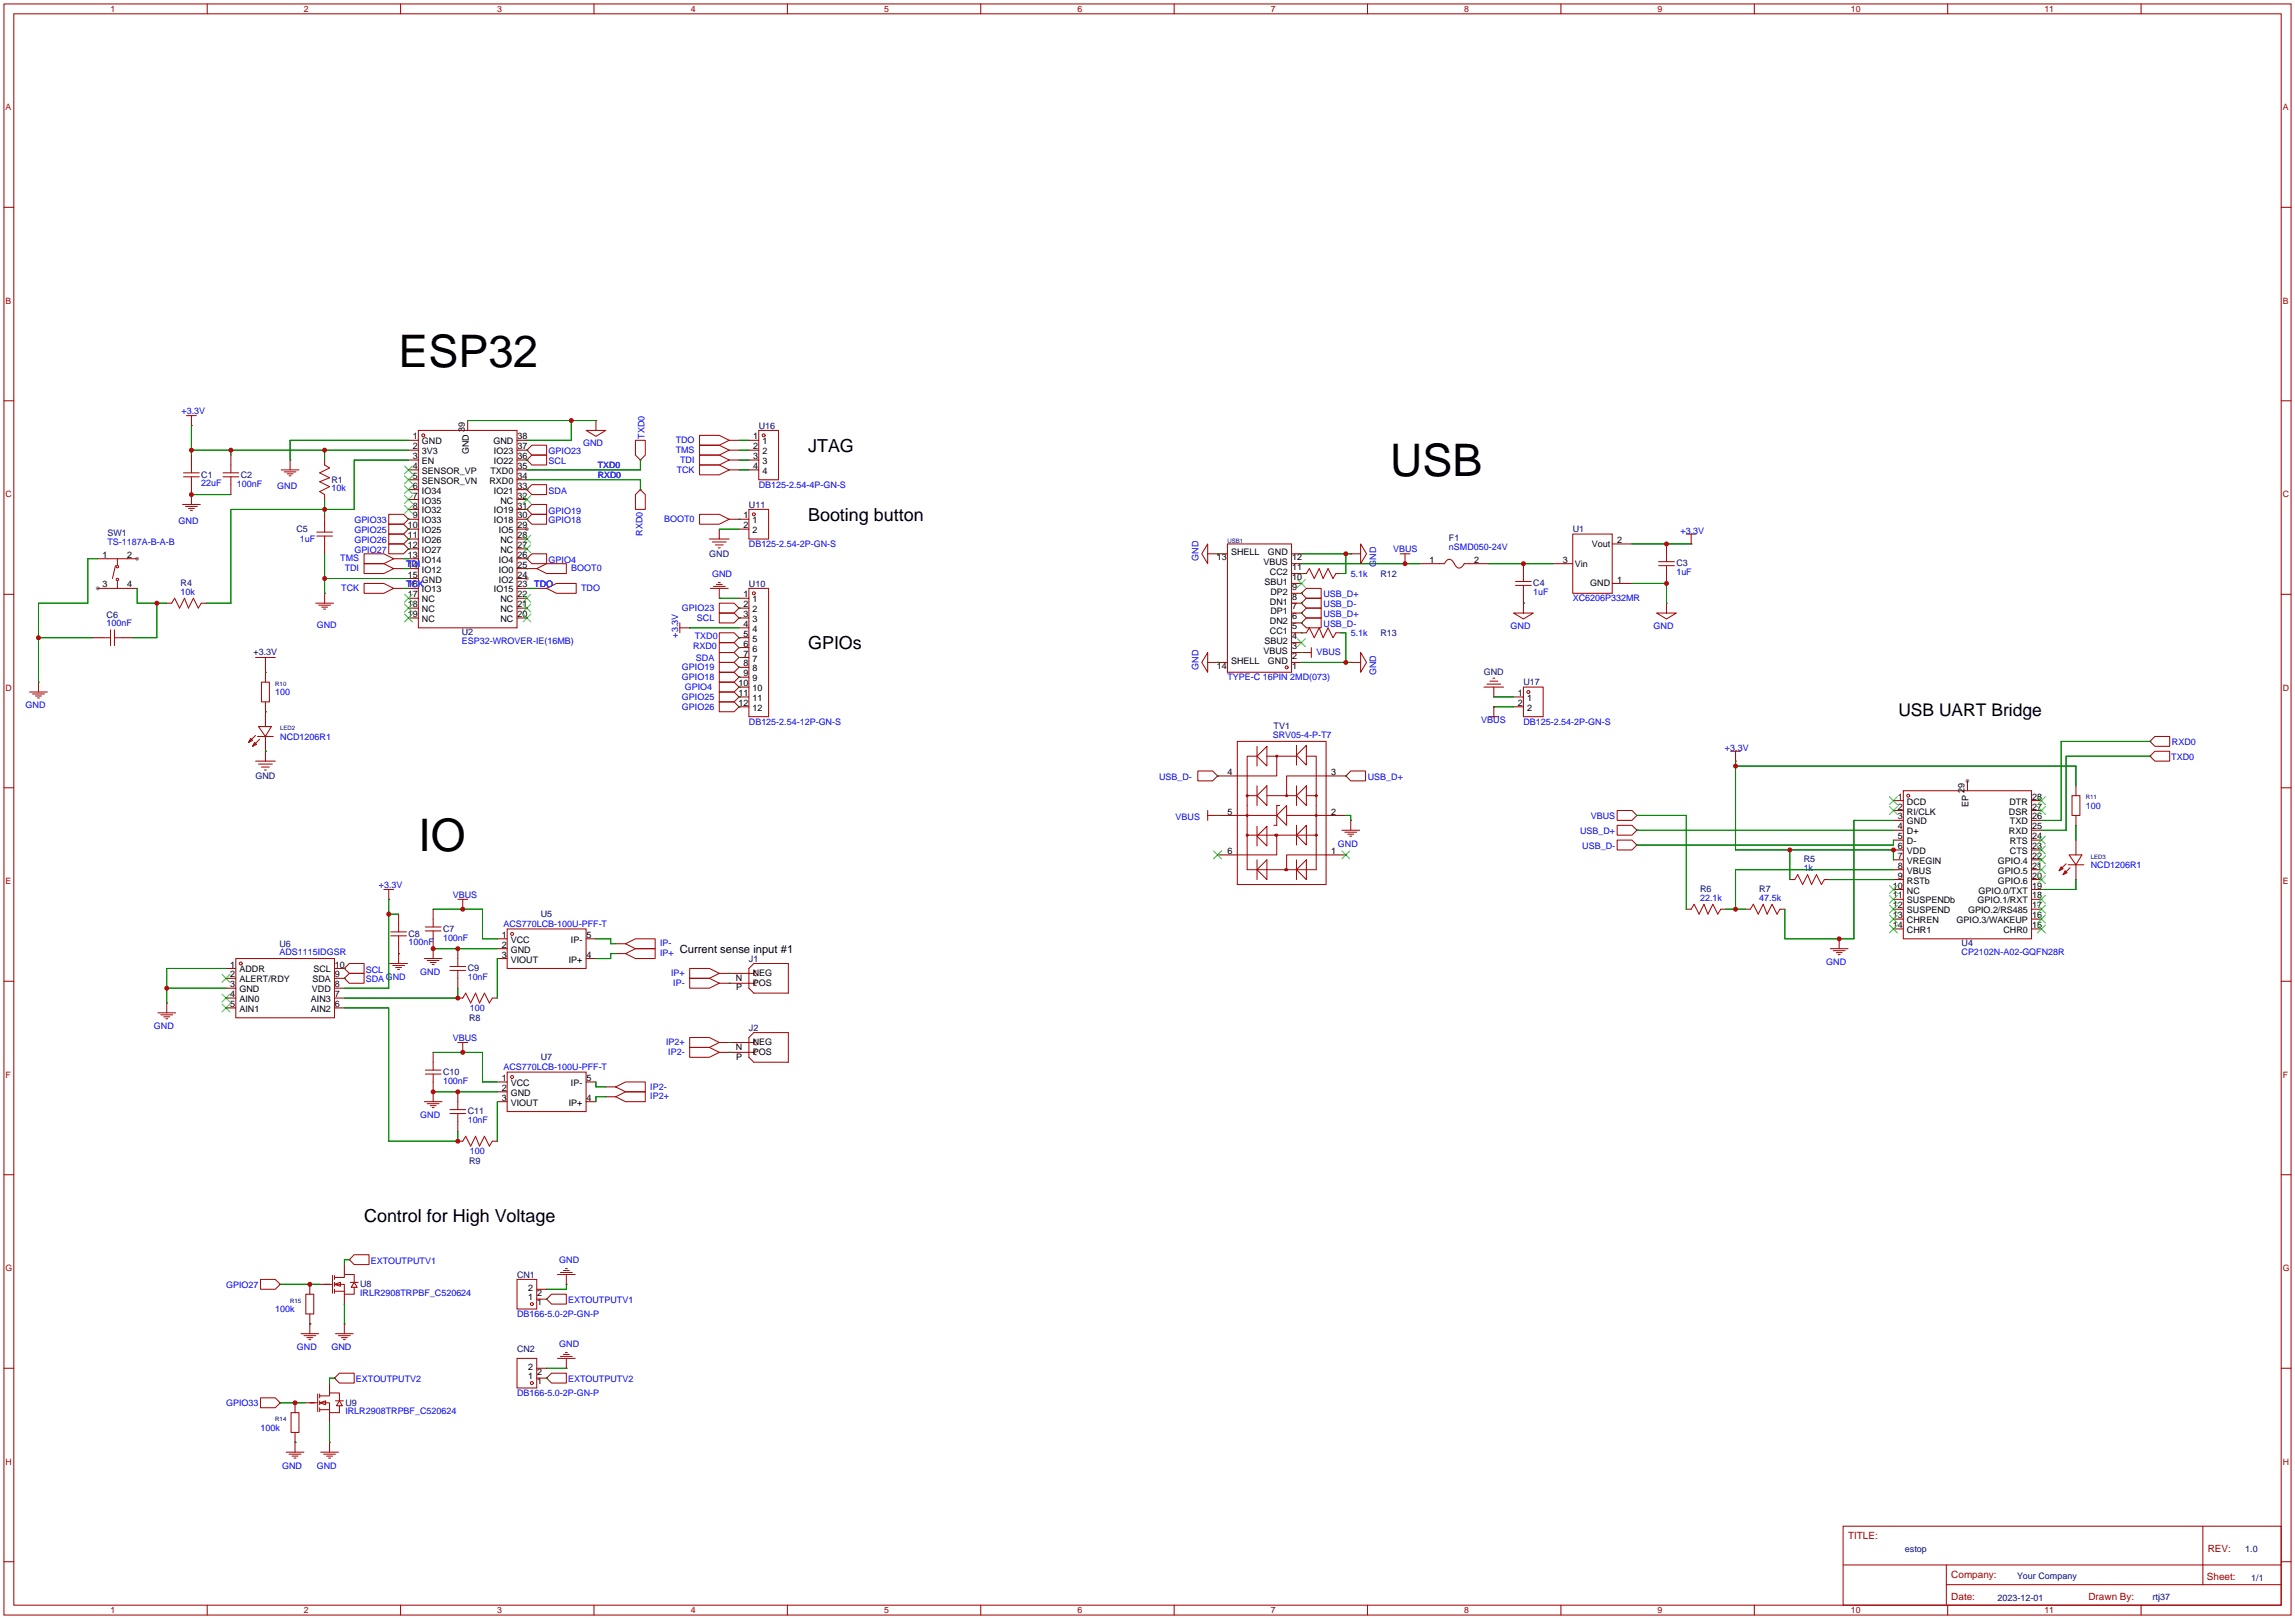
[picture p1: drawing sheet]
<svg xmlns="http://www.w3.org/2000/svg" width="591mm" height="417mm" viewBox="0 0 591 417" stroke-linecap="round" stroke-linejoin="round" font-family="sans-serif">
<defs><g id="words">
<g font-size="11.5">
<text x="102.6" y="94.5">ESP32</text>
<text x="357.9" y="122.4">USB</text>
<text x="107.7" y="218.9">IO</text>
</g>
<g font-size="4.6">
<text x="208" y="116.2">JTAG</text>
<text x="208" y="133.9">Booting button</text>
<text x="208" y="167">GPIOs</text>
<text x="93.7" y="314.3">Control for High Voltage</text>
</g>
<text font-size="4.5" x="488.7" y="184.2">USB UART Bridge</text>
<text font-size="2.9" x="175" y="245.2">Current sense input #1</text>
<g font-size="2.6" fill="#a00000">
<text x="475.7" y="395.9">TITLE:</text>
<text x="568.4" y="399.2">REV:</text>
<text x="502.3" y="406.1">Company:</text>
<text x="568.1" y="406.5">Sheet:</text>
<text x="502.3" y="411.6">Date:</text>
<text x="537.6" y="411.7">Drawn By:</text>
</g>
<g font-size="2.3" fill="#00f">
<text x="46.7" y="106.6">+3.3V</text>
<text x="165.9" y="112.9" transform="rotate(-90 165.9 112.9)">TXD0</text>
<text x="173.9" y="114">TDO</text>
<text x="141.2" y="116.9">GPIO23</text>
<text x="141.2" y="119.4">SCL</text>
<text x="150.1" y="114.7">GND</text>
<text x="173.9" y="116.5">TMS</text>
<text x="175.1" y="119.1">TDI</text>
<text x="51.8" y="125.1">22uF</text>
<text x="60.9" y="125.4">100nF</text>
<text x="71.4" y="125.9">GND</text>
<text x="174.2" y="121.6">TCK</text>
<text x="195.3" y="125.5">DB125-2.54-4P-GN-S</text>
<text x="85.3" y="126.4">10k</text>
<text x="141.2" y="127.1">SDA</text>
<text x="46" y="134.8">GND</text>
<text x="91.2" y="137.2">GPIO25</text>
<text x="91.2" y="134.6">GPIO33</text>
<text x="141.2" y="132.1">GPIO19</text>
<text x="141.2" y="134.7">GPIO18</text>
<text x="165.4" y="137.8" transform="rotate(-90 165.4 137.8)">RXD0</text>
<text x="171" y="134.3">BOOT0</text>
<text x="432.6" y="137.4">+3.3V</text>
<text x="27.7" y="140.2">TS-1187A-B-A-B</text>
<text x="77.2" y="139.4">1uF</text>
<text x="91.2" y="139.7">GPIO26</text>
<text x="91.2" y="142.2">GPIO27</text>
<text x="192.8" y="140.8">DB125-2.54-2P-GN-S</text>
<text x="358.6" y="142.2">VBUS</text>
<text x="373" y="141.5">nSMD050-24V</text>
<text x="87.6" y="144.5">TMS</text>
<text x="88.7" y="147">TDI</text>
<text x="104.5" y="145.8">TDI</text>
<text x="141.2" y="144.8">GPIO4</text>
<text x="147.1" y="147">BOOT0</text>
<text x="183.3" y="148.5">GND</text>
<text x="308.5" y="144.3" transform="rotate(-90 308.5 144.3)">GND</text>
<text x="347.7" y="148.4">5.1k</text>
<text x="354.2" y="145.8" transform="rotate(-90 354.2 145.8)">GND</text>
<text x="431.5" y="148">1uF</text>
<text x="46.5" y="153">10k</text>
<text x="87.8" y="152.1">TCK</text>
<text x="104.5" y="150.9">TCK</text>
<text x="137.5" y="150.9">TDO</text>
<text x="149.6" y="152.1">TDO</text>
<text x="340.7" y="153.6">USB_D+</text>
<text x="394.7" y="153.1">1uF</text>
<text x="404.9" y="154.7">XC6206P332MR</text>
<text x="27.4" y="161.2">100nF</text>
<text x="81.5" y="161.5">GND</text>
<text x="175.6" y="157.3">GPIO23</text>
<text x="179.4" y="159.8">SCL</text>
<text x="340.7" y="158.7">USB_D+</text>
<text x="340.7" y="156.2">USB_D-</text>
<text x="340.7" y="161.2">USB_D-</text>
<text x="388.9" y="161.7">GND</text>
<text x="425.7" y="161.7">GND</text>
<text x="118.9" y="165.7">ESP32-WROVER-IE(16MB)</text>
<text x="174.5" y="164.1" transform="rotate(-90 174.5 164.1)">+3.3V</text>
<text x="178.4" y="167">RXD0</text>
<text x="178.9" y="164.4">TXD0</text>
<text x="347.7" y="163.6">5.1k</text>
<text x="175.6" y="172.5">GPIO19</text>
<text x="179.1" y="170">SDA</text>
<text x="308.5" y="172.3" transform="rotate(-90 308.5 172.3)">GND</text>
<text x="338.9" y="168.5">VBUS</text>
<text x="354.2" y="173.7" transform="rotate(-90 354.2 173.7)">GND</text>
<text x="70.9" y="178.9">100</text>
<text x="175.6" y="175.1">GPIO18</text>
<text x="176.3" y="177.6">GPIO4</text>
<text x="316" y="175.1">TYPE-C 16PIN 2MD(073)</text>
<text x="6.6" y="182.3">GND</text>
<text x="175.6" y="180.1">GPIO25</text>
<text x="175.6" y="182.7">GPIO26</text>
<text x="72.1" y="190.3">NCD1206R1</text>
<text x="192.8" y="186.5">DB125-2.54-12P-GN-S</text>
<text x="327.7" y="189.9">SRV05-4-P-T7</text>
<text x="381.3" y="186.1">VBUS</text>
<text x="392.2" y="186.5">DB125-2.54-2P-GN-S</text>
<text x="559.1" y="191.8">RXD0</text>
<text x="444.1" y="193.2">+3.3V</text>
<text x="559" y="195.6">TXD0</text>
<text x="298.4" y="200.6">USB_D-</text>
<text x="352.1" y="200.6">USB_D+</text>
<text x="537" y="208.1">100</text>
<text x="302.6" y="211">VBUS</text>
<text x="406.7" y="214.6">USB_D+</text>
<text x="409.5" y="210.8">VBUS</text>
<text x="344.4" y="217.8">GND</text>
<text x="407.3" y="218.4">USB_D-</text>
<text x="464.3" y="224.2">1k</text>
<text x="538.2" y="223.3">NCD1206R1</text>
<text x="97.5" y="228.5">+3.3V</text>
<text x="116.6" y="231.1">VBUS</text>
<text x="437.7" y="231.8">22.1k</text>
<text x="452.9" y="231.8">47.5k</text>
<text x="129.6" y="238.5">ACS770LCB-100U-PFF-T</text>
<text x="71.9" y="245.8">ADS1115IDGSR</text>
<text x="105.2" y="243.3">100nF</text>
<text x="114" y="242">100nF</text>
<text x="169.9" y="243.5">IP-</text>
<text x="505" y="245.7">CP2102N-A02-GQFN28R</text>
<text x="94.1" y="250.2">SCL</text>
<text x="108.2" y="250.9">GND</text>
<text x="169.9" y="246.1">IP+</text>
<text x="172.7" y="251.1">IP+</text>
<text x="470.2" y="248.3">GND</text>
<text x="94.2" y="252.8">SDA</text>
<text x="99.3" y="252.1">GND</text>
<text x="120.4" y="252.2">10nF</text>
<text x="173.3" y="253.7">IP-</text>
<text x="121" y="260.1">100</text>
<text x="39.6" y="264.8">GND</text>
<text x="116.6" y="267.9">VBUS</text>
<text x="171.5" y="268.9">IP2+</text>
<text x="129.6" y="275.3">ACS770LCB-100U-PFF-T</text>
<text x="172" y="271.5">IP2-</text>
<text x="114" y="278.9">100nF</text>
<text x="167.4" y="280.3">IP2-</text>
<text x="108.2" y="287.7">GND</text>
<text x="167.4" y="282.9">IP2+</text>
<text x="120.4" y="289">10nF</text>
<text x="121" y="296.9">100</text>
<text x="95.4" y="325.2">EXTOUTPUTV1</text>
<text x="144" y="325.1">GND</text>
<text x="58.2" y="331.4">GPIO27</text>
<text x="92.7" y="333.4">IRLR2908TRPBF_C520624</text>
<text x="146.2" y="335.3">EXTOUTPUTV1</text>
<text x="70.9" y="337.6">100k</text>
<text x="133.1" y="338.9">DB166-5.0-2P-GN-P</text>
<text x="76.5" y="347.4">GND</text>
<text x="85.3" y="347.4">GND</text>
<text x="144" y="346.7">GND</text>
<text x="91.6" y="355.7">EXTOUTPUTV2</text>
<text x="133.1" y="359.2">DB166-5.0-2P-GN-P</text>
<text x="146.2" y="355.7">EXTOUTPUTV2</text>
<text x="58.2" y="361.9">GPIO33</text>
<text x="88.9" y="363.8">IRLR2908TRPBF_C520624</text>
<text x="67.1" y="368.1">100k</text>
<text x="72.6" y="377.9">GND</text>
<text x="81.5" y="377.9">GND</text>
</g>
<g font-size="2.3">
<text x="106.3" y="113.1">1</text>
<text x="119.7" y="111.2" transform="rotate(-90 119.7 111.2)">39</text>
<text x="133.2" y="113.1">38</text>
<text x="193.9" y="113.1">1</text>
<text x="106.3" y="118.1">3</text>
<text x="106.3" y="115.6">2</text>
<text x="108.6" y="119.4">EN</text>
<text x="108.6" y="116.9">3V3</text>
<text x="108.6" y="114.3">GND</text>
<text x="120.7" y="116.9" transform="rotate(-90 120.7 116.9)">GND</text>
<text x="127" y="114.3">GND</text>
<text x="127.2" y="116.9">IO23</text>
<text x="127.2" y="119.4">IO22</text>
<text x="133.2" y="115.6">37</text>
<text x="133.2" y="118.1">36</text>
<text x="193.9" y="115.6">2</text>
<text x="193.9" y="118.1">3</text>
<text x="196.3" y="114.3">1</text>
<text x="196.3" y="116.9">2</text>
<text x="196.3" y="119.4">3</text>
<text x="106.3" y="125.8">6</text>
<text x="106.3" y="123.2">5</text>
<text x="106.3" y="120.7">4</text>
<text x="108.6" y="124.5">SENSOR_VN</text>
<text x="108.6" y="121.9">SENSOR_VP</text>
<text x="126" y="124.5">RXD0</text>
<text x="126.3" y="121.9">TXD0</text>
<text x="133.2" y="120.7">35</text>
<text x="133.2" y="123.2">34</text>
<text x="133.2" y="125.8">33</text>
<text x="193.9" y="120.7">4</text>
<text x="196.3" y="121.9">4</text>
<text x="106.3" y="130.8">8</text>
<text x="106.3" y="128.3">7</text>
<text x="108.6" y="129.6">IO35</text>
<text x="108.6" y="127">IO34</text>
<text x="127.2" y="127">IO21</text>
<text x="128.8" y="129.6">NC</text>
<text x="133.2" y="128.3">32</text>
<text x="133.2" y="130.8">31</text>
<text x="105" y="135.9">10</text>
<text x="106.3" y="133.4">9</text>
<text x="108.6" y="137.2">IO25</text>
<text x="108.6" y="134.6">IO33</text>
<text x="108.6" y="132.1">IO32</text>
<text x="127.2" y="132.1">IO19</text>
<text x="127.2" y="134.6">IO18</text>
<text x="128.4" y="137.2">IO5</text>
<text x="133.2" y="133.4">30</text>
<text x="133.2" y="135.9">29</text>
<text x="191.4" y="133.4">1</text>
<text x="191.4" y="135.9">2</text>
<text x="193.7" y="134.6">1</text>
<text x="193.7" y="137.2">2</text>
<text x="26.4" y="143.5">1</text>
<text x="32.8" y="143.5">2</text>
<text x="105" y="143.5">13</text>
<text x="105" y="141">12</text>
<text x="105" y="138.5">11</text>
<text x="108.6" y="142.3">IO27</text>
<text x="108.6" y="139.7">IO26</text>
<text x="128.8" y="139.7">NC</text>
<text x="128.8" y="142.3">NC</text>
<text x="133.2" y="138.5">28</text>
<text x="133.2" y="141">27</text>
<text x="133.2" y="143.5">26</text>
<text x="316.9" y="142.8">SHELL</text>
<text x="326.4" y="142.8">GND</text>
<text x="409.8" y="140.7">Vout</text>
<text x="416.3" y="139.7">2</text>
<text x="105" y="148.6">15</text>
<text x="105" y="146.1">14</text>
<text x="108.6" y="149.9">GND</text>
<text x="108.6" y="147.3">IO12</text>
<text x="108.6" y="144.8">IO14</text>
<text x="128.4" y="144.8">IO4</text>
<text x="128.4" y="147.3">IO0</text>
<text x="128.4" y="149.9">IO2</text>
<text x="133.2" y="146.1">25</text>
<text x="133.2" y="148.6">24</text>
<text x="313.3" y="144.1">13</text>
<text x="325.3" y="145.4">VBUS</text>
<text x="326.9" y="147.9">CC2</text>
<text x="332.6" y="149.2">10</text>
<text x="332.6" y="146.6">11</text>
<text x="332.6" y="144.1">12</text>
<text x="368" y="144.8">1</text>
<text x="379.5" y="144.8">2</text>
<text x="402.3" y="144.8">3</text>
<text x="405.4" y="145.8">Vin</text>
<text x="416.3" y="149.9">1</text>
<text x="26.4" y="151.2">3</text>
<text x="32.8" y="151.2">4</text>
<text x="105" y="153.7">17</text>
<text x="105" y="151.2">16</text>
<text x="108.6" y="155">NC</text>
<text x="108.6" y="152.4">IO13</text>
<text x="127.2" y="152.4">IO15</text>
<text x="128.8" y="155">NC</text>
<text x="133.2" y="151.2">23</text>
<text x="133.2" y="153.7">22</text>
<text x="191.4" y="153.7">1</text>
<text x="193.7" y="155">1</text>
<text x="325.5" y="150.5">SBU1</text>
<text x="326.9" y="155.5">DN1</text>
<text x="327.1" y="153">DP2</text>
<text x="332.6" y="154.3">8</text>
<text x="332.6" y="151.7">9</text>
<text x="409.4" y="150.9">GND</text>
<text x="105" y="158.8">19</text>
<text x="105" y="156.2">18</text>
<text x="108.6" y="160">NC</text>
<text x="108.6" y="157.5">NC</text>
<text x="128.8" y="157.5">NC</text>
<text x="128.8" y="160">NC</text>
<text x="133.2" y="156.2">21</text>
<text x="133.2" y="158.8">20</text>
<text x="191.4" y="156.2">2</text>
<text x="191.4" y="158.8">3</text>
<text x="191.4" y="161.3">4</text>
<text x="193.7" y="157.5">2</text>
<text x="193.7" y="160">3</text>
<text x="326.9" y="160.6">DN2</text>
<text x="327.1" y="158.1">DP1</text>
<text x="332.6" y="161.9">5</text>
<text x="332.6" y="159.3">6</text>
<text x="332.6" y="156.8">7</text>
<text x="191.4" y="163.9">5</text>
<text x="191.4" y="166.4">6</text>
<text x="193.7" y="162.6">4</text>
<text x="193.7" y="165.1">5</text>
<text x="193.7" y="167.7">6</text>
<text x="325.5" y="165.7">SBU2</text>
<text x="326.9" y="163.2">CC1</text>
<text x="332.6" y="167">3</text>
<text x="332.6" y="164.4">4</text>
<text x="191.4" y="168.9">7</text>
<text x="191.4" y="171.5">8</text>
<text x="193.7" y="170.2">7</text>
<text x="193.7" y="172.7">8</text>
<text x="313.3" y="172">14</text>
<text x="316.9" y="170.8">SHELL</text>
<text x="325.3" y="168.2">VBUS</text>
<text x="326.4" y="170.8">GND</text>
<text x="332.6" y="172">1</text>
<text x="332.6" y="169.5">2</text>
<text x="190.1" y="176.6">10</text>
<text x="190.1" y="179.1">11</text>
<text x="191.4" y="174">9</text>
<text x="193.7" y="175.3">9</text>
<text x="193.7" y="177.8">10</text>
<text x="390.8" y="179.1">1</text>
<text x="190.1" y="181.6">12</text>
<text x="193.7" y="180.4">11</text>
<text x="193.7" y="182.9">12</text>
<text x="390.8" y="181.6">2</text>
<text x="393.1" y="180.4">1</text>
<text x="393.1" y="182.9">2</text>
<text x="316" y="199.4">4</text>
<text x="342.6" y="199.4">3</text>
<text x="505.8" y="203.9" transform="rotate(-90 505.8 203.9)">29</text>
<text x="316" y="209.6">5</text>
<text x="342.6" y="209.6">2</text>
<text x="488.6" y="205.8">1</text>
<text x="488.6" y="208.3">2</text>
<text x="490.9" y="207">DCD</text>
<text x="490.9" y="209.6">RI/CLK</text>
<text x="506.8" y="207.5" transform="rotate(-90 506.8 207.5)">EP</text>
<text x="517.2" y="209.6">DSR</text>
<text x="517.3" y="207">DTR</text>
<text x="523.1" y="208.3">27</text>
<text x="523.1" y="205.8">28</text>
<text x="488.6" y="210.8">3</text>
<text x="488.6" y="213.4">4</text>
<text x="488.6" y="215.9">5</text>
<text x="490.9" y="212.1">GND</text>
<text x="490.9" y="214.7">D+</text>
<text x="517.2" y="214.7">RXD</text>
<text x="517.4" y="212.1">TXD</text>
<text x="523.1" y="215.9">24</text>
<text x="523.1" y="213.4">25</text>
<text x="523.1" y="210.8">26</text>
<text x="316" y="219.7">6</text>
<text x="342.6" y="219.7">1</text>
<text x="488.6" y="218.5">6</text>
<text x="488.6" y="221">7</text>
<text x="490.9" y="217.2">D-</text>
<text x="490.9" y="219.7">VDD</text>
<text x="517.4" y="219.7">CTS</text>
<text x="517.4" y="217.2">RTS</text>
<text x="523.1" y="221">22</text>
<text x="523.1" y="218.5">23</text>
<text x="488.6" y="223.5">8</text>
<text x="488.6" y="226.1">9</text>
<text x="490.9" y="222.3">VREGIN</text>
<text x="490.9" y="224.8">VBUS</text>
<text x="490.9" y="227.4">RSTb</text>
<text x="514.3" y="227.4">GPIO.6</text>
<text x="514.3" y="224.8">GPIO.5</text>
<text x="514.3" y="222.3">GPIO.4</text>
<text x="523.1" y="226.1">20</text>
<text x="523.1" y="223.5">21</text>
<text x="487.3" y="228.6">10</text>
<text x="487.3" y="231.2">11</text>
<text x="487.3" y="233.7">12</text>
<text x="490.9" y="229.9">NC</text>
<text x="490.9" y="232.4">SUSPENDb</text>
<text x="509.1" y="232.4">GPIO.1/RXT</text>
<text x="509.3" y="229.9">GPIO.0/TXT</text>
<text x="523.1" y="233.7">17</text>
<text x="523.1" y="231.2">18</text>
<text x="523.1" y="228.6">19</text>
<text x="487.3" y="236.2">13</text>
<text x="487.3" y="238.8">14</text>
<text x="490.9" y="235">SUSPEND</text>
<text x="490.9" y="237.5">CHREN</text>
<text x="503.7" y="237.5">GPIO.3/WAKEUP</text>
<text x="506.6" y="235">GPIO.2/RS485</text>
<text x="523.1" y="238.8">15</text>
<text x="523.1" y="236.2">16</text>
<text x="129.1" y="241.3">1</text>
<text x="129.1" y="243.9">2</text>
<text x="131.5" y="242.6">VCC</text>
<text x="131.5" y="245.1">GND</text>
<text x="147" y="242.6">IP-</text>
<text x="151" y="241.3">5</text>
<text x="490.9" y="240.1">CHR1</text>
<text x="515.8" y="240.1">CHR0</text>
<text x="59.3" y="248.9">1</text>
<text x="59.3" y="251.5">2</text>
<text x="61.6" y="250.2">ADDR</text>
<text x="80.7" y="250.2">SCL</text>
<text x="86.2" y="251.5">9</text>
<text x="86.2" y="248.9">10</text>
<text x="129.1" y="246.4">3</text>
<text x="131.5" y="247.7">VIOUT</text>
<text x="146.4" y="247.7">IP+</text>
<text x="151" y="246.4">4</text>
<text x="193.8" y="251.1">NEG</text>
<text x="59.3" y="254">3</text>
<text x="59.3" y="256.6">4</text>
<text x="61.6" y="252.8">ALERT/RDY</text>
<text x="61.6" y="255.3">GND</text>
<text x="61.6" y="257.8">AIN0</text>
<text x="80" y="257.8">AIN3</text>
<text x="80.3" y="255.3">VDD</text>
<text x="80.4" y="252.8">SDA</text>
<text x="86.2" y="256.6">7</text>
<text x="86.2" y="254">8</text>
<text x="189.4" y="252.3">N</text>
<text x="189.5" y="254.8">P</text>
<text x="193.8" y="253.7">POS</text>
<text x="59.3" y="259.1">5</text>
<text x="61.6" y="260.4">AIN1</text>
<text x="80" y="260.4">AIN2</text>
<text x="86.2" y="259.1">6</text>
<text x="193.8" y="268.9">NEG</text>
<text x="189.4" y="270.1">N</text>
<text x="189.5" y="272.6">P</text>
<text x="193.8" y="271.5">POS</text>
<text x="129.1" y="278.2">1</text>
<text x="129.1" y="280.7">2</text>
<text x="131.5" y="279.4">VCC</text>
<text x="131.5" y="282">GND</text>
<text x="147" y="279.4">IP-</text>
<text x="151" y="278.2">5</text>
<text x="129.1" y="283.2">3</text>
<text x="131.5" y="284.5">VIOUT</text>
<text x="146.4" y="284.5">IP+</text>
<text x="151" y="283.2">4</text>
<text x="136" y="334.6">1</text>
<text x="136" y="332.1">2</text>
<text x="138.3" y="335.9">1</text>
<text x="138.3" y="333.3">2</text>
<text x="136" y="352.4">2</text>
<text x="138.3" y="353.7">2</text>
<text x="136" y="354.9">1</text>
<text x="138.3" y="356.2">1</text>
</g>
<g font-size="2.3" fill="#000080">
<text x="195.3" y="110.3">U16</text>
<text x="51.8" y="122.9">C1</text>
<text x="62" y="122.9">C2</text>
<text x="85.3" y="124.1">R1</text>
<text x="192.8" y="130.6">U11</text>
<text x="27.7" y="137.9">SW1</text>
<text x="76.3" y="136.9">C5</text>
<text x="404.9" y="137">U1</text>
<text x="182.6" y="143.2">GND</text>
<text x="373" y="139.2">F1</text>
<text x="355.3" y="148.4">R12</text>
<text x="431.5" y="145.8">C3</text>
<text x="46.5" y="150.8">R4</text>
<text x="192.8" y="150.9">U10</text>
<text x="394.7" y="150.8">C4</text>
<text x="27.4" y="158.9">C6</text>
<text x="118.9" y="163.5">U2</text>
<text x="355.3" y="163.6">R13</text>
<text x="65.3" y="168.6">+3.3V</text>
<text x="382" y="173.7">GND</text>
<text x="392.2" y="176.3">U17</text>
<text x="327.9" y="187.7">TV1</text>
<text x="65.8" y="200.3">GND</text>
<text x="464.3" y="221.8">R5</text>
<text x="437.7" y="229.5">R6</text>
<text x="452.9" y="229.5">R7</text>
<text x="114" y="239.7">C7</text>
<text x="139.2" y="235.9">U5</text>
<text x="71.9" y="243.6">U6</text>
<text x="105.2" y="241">C8</text>
<text x="505" y="243.5">U4</text>
<text x="120.4" y="249.9">C9</text>
<text x="192.8" y="247.4">J1</text>
<text x="120.8" y="262.6">R8</text>
<text x="192.8" y="265.2">J2</text>
<text x="139.2" y="272.8">U7</text>
<text x="114" y="276.6">C10</text>
<text x="120.4" y="286.7">C11</text>
<text x="120.8" y="299.4">R9</text>
<text x="133.1" y="328.7">CN1</text>
<text x="92.7" y="331.2">U8</text>
<text x="133.1" y="347.8">CN2</text>
<text x="88.9" y="361.7">U9</text>
<text x="490.4" y="399.2">estop</text>
<text x="578" y="399.3">1.0</text>
<text x="519.2" y="406.2">Your Company</text>
<text x="579.5" y="406.8">1/1</text>
<text x="514.3" y="411.8">2023-12-01</text>
<text x="554.1" y="411.8">rtj37</text>
</g>
<g font-size="2.2" fill="#a00000">
<text x="28.4" y="3.1">1</text>
<text x="78.2" y="3.1">2</text>
<text x="128" y="3.1">3</text>
<text x="177.8" y="3.1">4</text>
<text x="227.6" y="3.1">5</text>
<text x="277.4" y="3.1">6</text>
<text x="327.2" y="3.1">7</text>
<text x="376.9" y="3.1">8</text>
<text x="426.7" y="3.1">9</text>
<text x="476.5" y="3.1">10</text>
<text x="526.3" y="3.1">11</text>
<text x="1.4" y="28.3">A</text>
<text x="587.6" y="28.3">A</text>
<text x="1.4" y="78.1">B</text>
<text x="587.6" y="78.1">B</text>
<text x="1.4" y="127.9">C</text>
<text x="587.6" y="127.9">C</text>
<text x="1.4" y="177.7">D</text>
<text x="587.6" y="177.7">D</text>
<text x="1.4" y="227.5">E</text>
<text x="587.6" y="227.5">E</text>
<text x="1.4" y="277.3">F</text>
<text x="587.6" y="277.3">F</text>
<text x="1.4" y="327">G</text>
<text x="587.6" y="327">G</text>
<text x="1.4" y="376.8">H</text>
<text x="587.6" y="376.8">H</text>
<text x="28.4" y="415.1">1</text>
<text x="78.2" y="415.1">2</text>
<text x="128" y="415.1">3</text>
<text x="177.8" y="415.1">4</text>
<text x="227.6" y="415.1">5</text>
<text x="277.4" y="415.1">6</text>
<text x="327.2" y="415.1">7</text>
<text x="376.9" y="415.1">8</text>
<text x="426.7" y="415.1">9</text>
<text x="476.5" y="415.1">10</text>
<text x="526.3" y="415.1">11</text>
</g>
<g font-size="2.2" fill="#00f">
<text x="153.9" y="120.5">TXD0</text>
<text x="153.9" y="123">RXD0</text>
</g>
<g font-size="1.6" fill="#000080">
<text x="316" y="139.6">USB1</text>
<text x="70.9" y="176.5">R10</text>
<text x="72.1" y="187.9">LED2</text>
<text x="537" y="205.7">R11</text>
<text x="538.2" y="220.9">LED3</text>
<text x="74.7" y="335.2">R15</text>
<text x="70.9" y="365.7">R14</text>
</g>
</g></defs>
<g fill="#999">
<circle cx="35.3" cy="143.8" r=".51"/>
<circle cx="25.1" cy="151.4" r=".51"/>
<circle cx="135.6" cy="136.1" r=".51"/>
<circle cx="135.6" cy="148.8" r=".51"/>
<circle cx="506.5" cy="200.9" r=".51"/>
</g>
<g fill="none" stroke="#a10000" stroke-width=".26">
<path d="M1 1h588.8v414.5h-588.8zM3.6 3.6h583.6v409.4h-583.6zM53.3 1v2.6M103.1 1v2.6M152.9 1v2.6M202.7 1v2.6M252.5 1v2.6M302.3 1v2.6M352 1v2.6M401.8 1v2.6M451.6 1v2.6M501.4 1v2.6"/>
<path d="M551.2 1v2.6M1 53.3h2.6M587.2 53.3h2.6M1 103.1h2.6M48 106.9h2.5M49.3 106.9v2.6M49.3 119.6v2.1M59.4 119.6v2.1M74.7 118.4v2.5M83.6 119.6l1.2 .8-2.5 1.3 2.5 1.2-2.5 1.1 2.5 1.2-2.5 1.3 1.3 .8M107.7 110.7h25.4v50.8h-25.4zM136.9 114.6h3.8v2.5h-3.8l-1.3-1.3z"/>
<path d="M136.9 117.1h3.8v2.5h-3.8l-1.3-1.2zM150.9 110.7h5.1l-2.6 1.6zM153.4 108.2v2.5M163.6 113.3h2.5v3.8l-1.3 1.3-1.2-1.3zM180.1 114.6h5.1l2.5 1.2-2.5 1.3h-5.1zM180.1 117.1h5.1l2.5 1.3-2.5 1.2h-5.1zM180.1 119.6h5.1l2.5 1.3-2.5 1.3h-5.1zM180.1 112h5.1l2.5 1.3-2.5 1.3h-5.1zM195.3 110.7h5.1v12.7h-5.1zM587.2 103.1h2.6M47 129.8h4.6M47.2 122.7h4.1"/>
<path d="M47.2 121.7h4.1M47.8 130.3h3M48.5 130.8h1.5M49 131.3h.5M49.3 122.7v2M49.3 127.3v2.5M57.4 122.7h4.1M57.4 121.7h4.1M59.4 122.7v2M72.4 120.9h4.6M73.2 121.4h3M73.9 121.9h1.5"/>
<path d="M74.4 122.4h.5M81.5 137.9h4.1M81.5 136.9h4.1M83.6 134.9v2M83.6 137.9v2.1M100.1 134.9h3.8l1.3 1.2-1.3 1.3h-3.8zM100.1 137.4h3.8l1.3 1.3-1.3 1.3h-3.8zM100.1 140h3.8l1.3 1.2-1.3 1.3h-3.8zM100.1 132.3h3.8l1.3 1.3-1.3 1.3h-3.8zM135.6 131.1l1.3-1.3h3.8v2.5h-3.8zM135.6 133.6l1.3-1.3h3.8v2.6h-3.8zM136.9 124.7h3.8v2.6h-3.8l-1.3-1.3z"/>
<path d="M163.6 127.3l1.2-1.3 1.3 1.3v3.8h-2.5zM180.1 132.3h5.1l2.5 1.3-2.5 1.3h-5.1zM182.6 138.7h5.1M183.4 139.4h3.5M192.8 131.1h5.1v7.6h-5.1zM310.9 140v5l-1.5-2.5zM316 140h16.5v33h-16.5zM350.3 140l1.5 2.5-1.5 2.5zM404.9 137.4h10.1v15.3h-10.1zM434.1 137.4h2.5M435.4 137.4v2.6M1 152.9h2.6"/>
<path d="M27.7 151.4h5.1M27.7 143.8h5.1M29.7 145.5l-.7 3.3M30.2 143.8v1.7M30.2 149.6v1.8M44.2 155.2l.8-1.3 1.2 2.6 1.3-2.6 1 2.6 1.3-2.6 1.3 2.6 .7-1.3M81.3 155.2h4.6M82 155.7h3.1M82.8 156.2h1.5M83.3 156.7h.5M83.6 152.7v2.5M93.7 142.5h5.1l2.5 1.3-2.5 1.2h-5.1z"/>
<path d="M93.7 150.1h5.1l2.5 1.3-2.5 1.3h-5.1zM93.7 145h5.1l2.5 1.3-2.5 1.3h-5.1zM135.6 143.8l1.3-1.3h3.8v2.5h-3.8zM138.2 146.3l2.5-1.3h5.1v2.6h-5.1zM140.7 151.4l2.6-1.3h5v2.6h-5zM182.9 151.4h4.6M183.6 150.9h3.1M184.1 140.2h2.1M184.4 150.4h1.5M184.9 141h.5M184.9 149.9h.5M185.2 155.2h3.8l1.2 1.3-1.2 1.2h-3.8z"/>
<path d="M185.2 157.7h3.8l1.2 1.3-1.2 1.3h-3.8zM185.2 151.4v2.5M192.8 151.4h5.1v33h-5.1zM310.9 142.5h2.5M335 155.2l1.3-1.3h3.8v2.6h-3.8zM335 152.7l1.3-1.3h3.8v2.5h-3.8zM335 157.7l1.3-1.2h3.8v2.5h-3.8zM336.3 147.6l.8-1.3 1.2 2.5 1.3-2.5 1 2.5 1.3-2.5 1.3 2.5 .7-1.2M347.7 142.5h2.6M360.4 142.5h2.6M361.7 142.5v2.5M370.6 145h1.3l.5-.8 .7-.3 .7 .3 1 1.5 .7 .4 .7-.2 .7-.9h1.3"/>
<path d="M389.6 157.7h5.1l-2.5 1.6zM390.1 150.6h4.1M390.1 149.6h4.1M392.2 147.6v2M392.2 150.6v2.1M392.2 155.2v2.5M426.5 157.7h5l-2.5 1.6zM427 145.5h4M427 144.5h4M429 142.5v2M429 145.5v2.1M429 155.2v2.5"/>
<path d="M587.2 152.9h2.6M7.6 178.1h4.6M8.4 178.6h3M9.1 179.1h1.6M9.7 179.6h.5M9.9 175.5v2.6M26.4 164.1h2M28.4 162.1v4M29.5 164.1h2M29.5 162.1v4M65.8 169.2h5.1M67.3 175.5h2v5.1h-2z"/>
<path d="M68.3 169.2v2.5M175 161.5h2.5M175 160.3v2.5M185.2 162.8h3.8l1.2 1.3-1.2 1.3h-3.8zM185.2 165.4h3.8l1.2 1.2-1.2 1.3h-3.8zM185.2 167.9h3.8l1.2 1.3-1.2 1.2h-3.8zM185.2 170.4h3.8l1.2 1.3-1.2 1.3h-3.8zM185.2 173h3.8l1.2 1.2-1.2 1.3h-3.8zM185.2 175.5h3.8l1.2 1.3-1.2 1.3h-3.8zM185.2 178.1h3.8l1.2 1.2-1.2 1.3h-3.8zM310.9 167.9v5.1l-1.5-2.6zM310.9 170.4h2.5"/>
<path d="M335 160.3l1.3-1.3h3.8v2.5h-3.8zM335 167.9h2.6M336.3 162.8l.8-1.3 1.2 2.6 1.3-2.6 1 2.6 1.3-2.6 1.3 2.6 .7-1.3M337.6 166.6v2.6M347.7 170.4h2.6M350.3 167.9l1.5 2.5-1.5 2.6zM382 176.8h5.1M382.8 176h3.5M383.5 175.3h2.1M384.3 174.5h.5M392.2 176.8h5.1v7.6h-5.1zM64.5 190l.5 .5-1 .5z"/>
<path d="M65.5 191l.5 .5-1 .5zM65.8 195.8h5.1M65.8 189.2l-1.8 1.8M66.3 189.5h4.1M66.5 186.9h3.3l-1.5 2.6zM66.5 196.6h3.6M66.8 190.2l-1.8 1.8M67.3 197.4h2M68.1 198.1h.5M185.2 180.6h3.8l1.2 1.3-1.2 1.2h-3.8zM308.4 198.4h3.8l1.2 1.2-1.2 1.3h-3.8zM318.5 190.8h22.9v36.8h-22.9z"/>
<path d="M323.6 194.6l2.5-2.6v5.1zM323.6 194.6h-2.5v10.1M323.6 192v5.1M326.1 194.6h7.7M328.7 194.6v5h-10.2M333.8 194.3l2.5-2.5v5.1zM333.8 191.8v5.1M336.3 194.6h2.5v10.1M341.4 199.6h-10.2v5.1M346.5 199.6l1.2-1.2h3.8v2.5h-3.8zM383.3 184.4h2.5M384.6 181.9v2.5"/>
<path d="M445.5 193.3h2.6M446.8 193.3v2.5M553.5 194.6l1.2-1.3h3.8v2.5h-3.8zM553.5 190.8l1.2-1.3h3.8v2.5h-3.8zM1 202.7h2.6M310.9 209.8h2.5M310.9 208.5v2.6M318.5 209.8h10.2M321.1 214.9h17.7M323.6 215.1l2.5-2.5v5.1zM323.6 204.7h-2.5v19.1h17.7v-19.1h-2.5M323.6 202.2v5.1"/>
<path d="M323.6 212.6v5.1M326.1 202.2v5.1l-2.5-2.6zM326.1 204.7h7.7M328.7 209.8l2.5-2.5v5zM328.7 214.9v5.1h-10.2M329.4 207.3h-.7v5h-.8M331.2 209.8h10.2M333.8 214.9l2.5-2.6v5.1zM333.8 204.7l2.5-2.5v5.1zM333.8 202.2v5.1M333.8 212.3v5.1M341.4 220h-10.2v3.8"/>
<path d="M345.4 213.6h4.6M346.2 214.1h3M347 214.6h1.5M347.5 215.1h.5M347.7 211.1v2.5M416.3 208.5h3.8l1.3 1.3-1.3 1.3h-3.8zM416.3 216.2h3.8l1.3 1.2-1.3 1.3h-3.8zM416.3 212.3h3.8l1.3 1.3-1.3 1.3h-3.8zM490 203.5h33v38.1h-33zM532.6 220h3.3l-1.5 2.5zM533.4 204.7h2v5.1h-2zM587.2 202.7h2.6"/>
<path d="M98.8 228.9h2.5M100.1 228.9v2.5M100.6 239.8h4M102.6 237.7v2.1M109.5 239.5h4M109.5 238.5h4M111.5 236.5v2M111.5 239.5v2.1M117.9 231.4h2.5M119.1 231.4v2.5M130.6 239h20.3v10.2h-20.3zM323.6 221.2v5.1"/>
<path d="M326.1 221.2v5.1l-2.5-2.5zM333.8 223.8l2.5-2.6v5.1zM333.8 221.2v5.1M435.4 233.9l.7-1.2 1.3 2.5 1.3-2.5 1 2.5 1.2-2.5 1.3 2.5 .8-1.3M450.6 233.9l.8-1.2 1.2 2.5 1.3-2.5 1 2.5 1.3-2.5 1.3 2.5 .7-1.3M462 226.3l.8-1.3 1.3 2.6 1.2-2.6 1 2.6 1.3-2.6 1.3 2.6 .7-1.3M530.6 223l.5 .5-1 .5zM531.6 224l.5 .5-1 .5zM531.9 222.3l-1.8 1.7M532.4 222.5h4M532.9 223.3l-1.8 1.7M1 252.5h2.6"/>
<path d="M42.9 258.1v2.5M60.7 246.6h25.4v15.3h-25.4zM88.6 249.2l1.3-1.3h3.8v2.5h-3.8zM88.6 251.7l1.3-1.3h3.8v2.6h-3.8zM100.3 247.9h4.6M100.6 240.8h4M101.1 248.4h3M101.9 248.9h1.5M102.4 249.4h.5M102.6 240.8v2M102.6 245.4v2.5M109.2 246.6h4.6"/>
<path d="M110 247.1h3M110.7 247.7h1.6M111.3 248.2h.5M111.5 244.1v2.5M115.8 249.7h4.1M115.8 248.7h4.1M117.9 246.6v2.1M117.9 249.7v2M119.1 256.8l.8-1.3 1.3 2.6 1.2-2.6 1 2.6 1.3-2.6 1.3 2.6 .7-1.3M161 245.4l2.6-1.3h5.1v2.5h-5.1zM161 242.8l2.6-1.2h5.1v2.5h-5.1zM177.5 249.2h5.1l2.6 1.2-2.6 1.3h-5.1z"/>
<path d="M177.5 251.7h5.1l2.6 1.3-2.6 1.3h-5.1zM192.8 249.2l1.3-1.3h8.8v7.6h-8.8l-1.3-1.2zM192.8 253h1.3M192.8 250.4h1.3M194.7 252.3a.64 .64 0 0 0-.6 .7 .64 .64 0 0 0 .6 .6M194.7 249.8a.64 .64 0 0 0-.6 .6 .64 .64 0 0 0 .6 .7M471.2 244.1h4.5M471.9 244.6h3.1M472.7 245.1h1.5M473.2 245.6h.5M473.5 241.6v2.5M587.2 252.5h2.6"/>
<path d="M40.6 260.6h4.6M41.4 261.1h3M42.2 261.6h1.5M42.7 262.1h.5M109.5 276.4h4M109.5 275.3h4M111.5 273.3v2M111.5 276.4v2M117.9 268.2h2.5M119.1 268.2v2.6M130.6 275.8h20.3v10.2h-20.3zM158.5 279.7l2.5-1.3h5.1v2.5h-5.1z"/>
<path d="M177.5 267h5.1l2.6 1.2-2.6 1.3h-5.1zM177.5 269.5h5.1l2.6 1.3-2.6 1.2h-5.1zM192.8 268.2h1.3M192.8 267l1.3-1.3h8.8v7.6h-8.8l-1.3-1.3zM192.8 270.8h1.3M194.7 270.1a.63 .63 0 0 0-.6 .7 .63 .63 0 0 0 .6 .6M194.7 267.6a.64 .64 0 0 0-.6 .6 .64 .64 0 0 0 .6 .7M109.2 283.5h4.6M110 284h3M110.7 284.5h1.6M111.3 285h.5M111.5 280.9v2.6"/>
<path d="M115.8 286.5h4.1M115.8 285.5h4.1M117.9 283.5v2M117.9 286.5v2M119.1 293.6l.8-1.2 1.3 2.5 1.2-2.5 1 2.5 1.3-2.5 1.3 2.5 .7-1.3M158.5 282.2l2.5-1.3h5.1v2.6h-5.1zM1 302.3h2.6M587.2 302.3h2.6M67.1 329.2h3.8l1.2 1.3-1.2 1.2h-3.8zM78.7 333h2.1v5.1h-2.1zM83.6 330.5h2M85.6 328.2v4.5"/>
<path d="M86.1 330.5l1.5-.6v1.1zM86.1 328.7h2.5v-.8h2.6v2M86.1 330.5h2.5v2.5h2.6v-1.8M86.1 332.2h2.5M86.1 328.2v1M86.1 329.9v1.1M86.1 331.7v1M89.9 324.1l1.3-1.3h3.8v2.6h-3.8zM90.2 329.9h2M91.2 329.9l.7 1.3h-1.5zM133.1 329.2h5.1v7.6h-5.1zM140.7 334.3l1.3-1.3h3.8v2.5h-3.8z"/>
<path d="M143.5 327.9h4.6M144.3 327.4h3M145 326.9h1.6M145.5 326.4h.5M145.8 327.9v2.6M1 352h2.6M67.1 359.7h3.8l1.2 1.2-1.2 1.3h-3.8zM77.5 343.2h4.5M78.2 343.7h3.1M79 344.2h1.5M79.5 344.7h.5M79.8 340.6v2.6"/>
<path d="M81.8 358.6v4.6M82.3 359.2h2.5v-.8h2.6v2M82.3 358.6v1.1M86.4 343.2h4.5M87.1 343.7h3.1M87.4 353.3h3.8v2.6h-3.8l-1.3-1.3zM87.9 344.2h1.5M88.4 344.7h.5M88.6 340.6v2.6M133.1 349.5h5.1v7.6h-5.1zM140.7 354.6l1.3-1.3h3.8v2.6h-3.8zM143.5 349.5h4.6"/>
<path d="M144.3 349h3M145 348.5h1.6M145.5 348h.5M145.8 349.5v2.5M587.2 352h2.6M73.7 373.6h4.5M74.4 374.1h3.1M74.9 363.5h2.1v5.1h-2.1zM75.2 374.7h1.5M75.7 375.2h.5M75.9 371.1v2.5M79.8 360.9h2"/>
<path d="M82.3 360.9l1.5-.5v1zM82.3 360.9h2.5v2.6h2.6v-1.8M82.3 362.7h2.5M82.3 360.4v1M82.3 362.2v1M82.5 373.6h4.6M83.3 374.1h3.1M84.1 374.7h1.5M84.6 375.2h.5M84.8 371.1v2.5M86.4 360.4h2M87.4 360.4l.7 1.3h-1.5z"/>
<path d="M474.5 392.7h112.7v20.3h-112.7zM567.1 392.7v15M1 401.8h2.6M53.3 413v2.5M103.1 413v2.5M152.9 413v2.5M202.7 413v2.5M252.5 413v2.5M302.3 413v2.5M352 413v2.5M401.8 413v2.5M451.6 413v2.5"/>
<path d="M474.5 402.7h112.7M501 407.7h86.2M501 402.7v10.1M501.4 413v2.5M551.2 413v2.5M587.2 401.8h2.6"/>
<circle cx="109" cy="112" r=".38"/>
<circle cx="196.6" cy="112" r=".38"/>
<circle cx="194.1" cy="132.3" r=".38"/>
<circle cx="30.2" cy="149.1" r=".32"/>
<circle cx="30.2" cy="145.8" r=".32"/>
<circle cx="194.1" cy="152.7" r=".38"/>
<circle cx="331.2" cy="171.7" r=".38"/>
<circle cx="393.4" cy="178.1" r=".38"/>
<circle cx="328.7" cy="194.6" r=".25"/>
<circle cx="321.1" cy="214.9" r=".25"/>
<circle cx="321.1" cy="204.7" r=".25"/>
<circle cx="321.1" cy="209.8" r=".25"/>
<circle cx="328.4" cy="214.9" r=".25"/>
<circle cx="328.7" cy="214.9" r=".25"/>
<circle cx="331.2" cy="204.7" r=".25"/>
<circle cx="338.8" cy="214.9" r=".25"/>
<circle cx="338.8" cy="204.7" r=".25"/>
<circle cx="338.8" cy="209.8" r=".25"/>
<circle cx="491.2" cy="204.7" r=".38"/>
<circle cx="331" cy="223.8" r=".25"/>
<circle cx="331.2" cy="223.8" r=".25"/>
<circle cx="62" cy="247.9" r=".38"/>
<circle cx="131.8" cy="240.3" r=".38"/>
<circle cx="131.8" cy="277.1" r=".38"/>
<circle cx="136.9" cy="335.5" r=".38"/>
<circle cx="136.9" cy="355.9" r=".38"/>
</g>
<g fill="none" stroke="#870000" stroke-width=".26">
<path d="M49.3 109.5h.1M49.3 117.1v2.5M59.4 117.1v2.5M74.7 118.4h.1M83.6 118.4v1.2M105.2 113.3h2.5M105.2 115.8h2.5M105.2 118.4h2.5M120.4 108.2v2.5M133.1 113.3h2.5M133.1 115.8h2.5M133.1 118.4h2.5"/>
<path d="M135.6 115.8h.1M135.6 118.4h.1M153.4 108.2h.1M164.8 118.4h.1M187.7 113.3h2.5M187.7 115.8h2.5M187.7 118.4h2.5M192.8 113.3h2.5M192.8 115.8h2.5M192.8 118.4h2.5M49.3 127.3h.1M49.3 124.7v2.6"/>
<path d="M59.4 124.7v2.6M83.6 127.3v1.2M83.6 132.3v2.6M83.6 140v2.5M105.2 136.1h.1M105.2 138.7h.1M105.2 133.6h.1M105.2 120.9h2.5M105.2 123.4h2.5M105.2 126h2.5M105.2 128.5h2.5M105.2 131.1h2.5"/>
<path d="M105.2 133.6h2.5M105.2 136.1h2.5M105.2 138.7h2.5M133.1 120.9h2.5M133.1 123.4h2.5M133.1 126h2.5M133.1 128.5h2.5M133.1 131.1h2.5M133.1 133.6h2.5M133.1 136.1h2.5M133.1 138.7h2.5M135.6 126h.1"/>
<path d="M135.6 131.1h.1M135.6 133.6h.1M164.8 126h.1M185.2 136.1v2.6M187.7 120.9h2.5M187.7 133.6h5.1M190.2 136.1h2.6M192.8 120.9h2.5M415 140h5.1M429 140v2.5M435.4 140h.1M25.1 143.8h2.6"/>
<path d="M25.1 151.4h2.6M32.8 143.8h2.5M32.8 151.4h2.5M42.9 155.2h1.3M51.8 155.2h1.3M83.6 152.7h.1M101.3 143.8h2.6M101.3 151.4h2.6M101.3 146.3h2.6M105.2 141.2h.1M105.2 143.8h2.5M105.2 151.4h2.5"/>
<path d="M105.2 141.2h2.5M105.2 146.3h2.5M105.2 148.8h2.5M105.2 153.9h2.5M105.2 156.5h2.5M105.2 159h2.5M133.1 143.8h2.5M133.1 151.4h2.5M133.1 141.2h2.5M133.1 146.3h5.1M133.1 148.8h2.5M133.1 153.9h2.5"/>
<path d="M133.1 156.5h2.5M133.1 159h2.5M135.6 143.8h.1M138.2 151.4h2.5M185.2 153.9h.1M190.2 156.5h.1M190.2 159h.1M190.2 153.9h2.6M190.2 156.5h2.6M190.2 159h2.6M313.4 142.5h.1M313.4 142.5h2.6"/>
<path d="M332.5 145h2.5M332.5 150.1h2.5M332.5 155.2h2.5M332.5 157.7h2.5M332.5 152.7h2.5M332.5 147.6h3.8M332.5 142.5h2.5M335 155.2h.1M335 152.7h.1M335 157.7h.1M343.9 147.6h1.3M347.7 142.5h.1"/>
<path d="M361.7 145h.1M365.5 145h5.1M378.2 145h5.1M392.2 155.2h.1M392.2 145v2.6M392.2 152.7v2.5M399.8 145h5.1M415 150.1h5.1M429 155.2h.1M429 147.6v2.5M9.9 175.5h.1M23.9 164.1h2.5"/>
<path d="M31.5 164.1h2.5M68.3 171.7v3.8M177.5 161.5h.1M190.2 164.1h.1M190.2 166.6h.1M190.2 169.2h.1M190.2 171.7h.1M190.2 174.2h.1M190.2 176.8h.1M190.2 179.3h.1M190.2 164.1h2.6M190.2 161.5h2.6"/>
<path d="M190.2 166.6h2.6M190.2 169.2h2.6M190.2 171.7h2.6M190.2 174.2h2.6M190.2 176.8h2.6M190.2 179.3h2.6M313.4 170.4h.1M313.4 170.4h2.6M332.5 170.4h2.5M332.5 167.9h2.5M332.5 165.4h2.5M332.5 162.8h3.8"/>
<path d="M332.5 160.3h2.5M335 160.3h.1M335 167.9h.1M343.9 162.8h1.3M347.7 170.4h.1M384.6 176.8v2.5M389.6 179.3h2.6M68.3 180.6v6.3M68.3 189.5v6.3M190.2 181.9h.1M190.2 181.9h2.6M313.4 199.6h.1"/>
<path d="M313.4 199.6h5.1M341.4 199.6h5.1M346.5 199.6h.1M384.6 181.9h.1M389.6 181.9h2.6M446.8 195.8h.1M553.5 194.6h.1M553.5 190.8h.1M313.4 209.8h.1M313.4 220h5.1M313.4 209.8h5.1M341.4 220h5.1"/>
<path d="M341.4 209.8h5.1M347.7 211.1h.1M421.4 209.8h.1M421.4 217.4h.1M421.4 213.6h.1M487.4 206h2.6M487.4 208.5h2.6M487.4 211.1h2.6M487.4 213.6h2.6M487.4 216.2h2.6M487.4 218.7h2.6M506.5 200.9v2.6"/>
<path d="M523 206h2.5M523 208.5h2.5M523 211.1h2.5M523 213.6h2.5M523 216.2h2.5M523 218.7h2.5M534.4 202.2v2.5M534.4 209.8v2.5M534.4 216.2v3.8M100.1 231.4h.1M102.6 235.2v2.5M111.5 233.9v2.6"/>
<path d="M119.1 233.9h.1M434.1 233.9h1.3M443 233.9h1.2M449.3 233.9h1.3M458.2 233.9h1.3M460.8 226.3h1.2M469.6 226.3h1.3M487.4 233.9h2.6M487.4 226.3h2.6M487.4 221.2h2.6M487.4 223.8h2.6M487.4 228.9h2.6"/>
<path d="M487.4 231.4h2.6M487.4 236.5h2.6M487.4 239h2.6M523 233.9h2.5M523 226.3h2.5M523 221.2h2.5M523 223.8h2.5M523 228.9h2.5M523 231.4h2.5M523 236.5h2.5M523 239h2.5M534.4 222.5v3.8"/>
<path d="M42.9 258.1h.1M58.2 249.2h2.5M58.2 251.7h2.5M58.2 254.3h2.5M58.2 256.8h2.5M58.2 259.3h2.5M86.1 249.2h2.5M86.1 251.7h2.5M86.1 254.3h2.5M86.1 256.8h2.5M86.1 259.3h2.5M88.6 249.2h.1"/>
<path d="M88.6 251.7h.1M102.6 245.4h.1M102.6 242.8v2.6M111.5 244.1h.1M111.5 241.6v2.5M117.9 256.8h1.2M117.9 244.1v2.5M117.9 251.7v2.6M126.7 256.8h1.3M128 241.6h2.6M128 244.1h2.6M128 246.6h2.6"/>
<path d="M150.9 241.6h2.5M150.9 246.6h2.5M158.5 245.4h2.5M158.5 242.8h2.5M185.2 253h7.6M185.2 250.4h7.6M473.5 241.6h.1M111.5 270.8v2.5M111.5 278.4v2.5M119.1 270.8h.1M128 278.4h2.6M150.9 278.4h2.5"/>
<path d="M156 279.7h2.5M185.2 270.8h7.6M185.2 268.2h7.6M111.5 280.9h.1M117.9 280.9v2.6M117.9 288.5v2.6M117.9 293.6h1.2M126.7 293.6h1.3M128 280.9h2.6M128 283.5h2.6M150.9 283.5h2.5M156 282.2h2.5"/>
<path d="M72.1 330.5h.1M79.8 330.5v2.5M79.8 338.1v2.5M82.3 330.5h2.5M88.6 325.4v2.5M88.6 333v2.5M89.9 324.1h.1M138.2 334.3h2.5M138.2 331.7h2.5M140.7 334.3h.1M145.8 330.5h.1M79.8 340.6h.1"/>
<path d="M84.8 355.9v2.5M86.1 354.6h.1M88.6 340.6h.1M138.2 354.6h2.5M138.2 352h2.5M140.7 354.6h.1M145.8 352h.1M72.1 360.9h.1M75.9 371.1h.1M75.9 360.9v2.6M75.9 368.6v2.5M78.5 360.9h2.5"/>
<path d="M84.8 371.1h.1M84.8 363.5v2.5"/>
</g>
<g fill="none" stroke="#3c3" stroke-width=".26">
<path d="M104.1 119.9l2.1 2M106.2 119.9l-2.1 2M104.1 130l2.1 2.1M104.1 127.5l2.1 2M104.1 125l2.1 2M104.1 122.4l2.1 2.1M106.2 130l-2.1 2.1M106.2 127.5l-2.1 2M106.2 125l-2.1 2M106.2 122.4l-2.1 2.1M134.6 127.5l2.1 2M134.6 137.7l2.1 2"/>
<path d="M136.7 127.5l-2.1 2M136.7 137.7l-2.1 2M104.1 158l2.1 2M104.1 155.4l2.1 2.1M104.1 152.9l2.1 2M106.2 158l-2.1 2M106.2 155.4l-2.1 2.1M106.2 152.9l-2.1 2M134.6 140.2l2.1 2M134.6 152.9l2.1 2M134.6 155.4l2.1 2.1M134.6 158l2.1 2"/>
<path d="M136.7 140.2l-2.1 2M136.7 152.9l-2.1 2M136.7 155.4l-2.1 2.1M136.7 158l-2.1 2M334 149.1l2 2M336 149.1l-2 2M334 164.3l2 2.1M336 164.3l-2 2.1M312.4 218.9l2.1 2.1M314.5 218.9l-2.1 2.1M345.4 218.9l2.1 2.1M347.5 218.9l-2.1 2.1"/>
<path d="M486.4 205l2 2M486.4 207.5l2 2.1M488.4 205l-2 2M488.4 207.5l-2 2.1M524.5 217.7l2 2M524.5 215.1l2 2.1M524.5 207.5l2 2.1M524.5 205l2 2M526.5 217.7l-2 2M526.5 215.1l-2 2.1M526.5 207.5l-2 2.1M526.5 205l-2 2"/>
<path d="M486.4 227.8l2 2.1M486.4 230.4l2 2M486.4 232.9l2 2.1M486.4 235.5l2 2M486.4 238l2 2M488.4 227.8l-2 2.1M488.4 230.4l-2 2M488.4 232.9l-2 2.1M488.4 235.5l-2 2M488.4 238l-2 2M524.5 238l2 2M524.5 235.5l2 2"/>
<path d="M524.5 232.9l2 2.1M524.5 230.4l2 2M524.5 225.3l2 2M524.5 222.8l2 2M524.5 220.2l2 2.1M526.5 238l-2 2M526.5 235.5l-2 2M526.5 232.9l-2 2.1M526.5 230.4l-2 2M526.5 225.3l-2 2M526.5 222.8l-2 2M526.5 220.2l-2 2.1"/>
<path d="M57.1 250.7l2.1 2M57.1 255.8l2.1 2M57.1 258.3l2.1 2.1M59.2 250.7l-2.1 2M59.2 255.8l-2.1 2M59.2 258.3l-2.1 2.1"/>
</g>
<g fill="none" stroke="#008700" stroke-width=".26">
<path d="M49.3 115.8h55.9M49.3 109.5v7.6M59.4 115.8v1.3M83.6 115.8v2.6M105.2 118.4h-14v12.7h-31.8v24.1h-6.3M105.2 113.3h-30.5v5.1M120.4 108.2h33M135.6 115.8h.1M135.6 118.4h.1M147.1 108.2v5.1h-11.5M164.8 118.4v2.5h-29.2M190.2 118.4h2.6"/>
<path d="M190.2 115.8h2.6M190.2 113.3h2.6M49.3 127.3h10.1M83.6 128.5v3.8M105.2 138.7h.1M105.2 136.1h.1M105.2 133.6h.1M135.6 126h.1M135.6 131.1h.1M135.6 133.6h.1M135.6 123.4h29.2v2.6M185.2 136.1h5"/>
<path d="M190.2 133.6h.1M190.2 120.9h2.6M420.1 140h15.3M25.1 143.8h-2.5v11.4h-12.7v20.3M35.3 151.4v3.8h7.6M40.4 155.2v8.9h-6.4M83.6 142.5v10.2M83.6 148.8h21.6M103.9 143.8h1.3M103.9 151.4h1.3M103.9 146.3h1.3M105.2 141.2h.1"/>
<path d="M135.6 143.8h.1M135.6 146.3h.1M135.6 151.4h2.6M185.2 153.9h5M190.2 156.5h.1M190.2 159h.1M313.4 142.5h.1M335 155.2h.1M335 152.7h.1M335 157.7h.1M335 147.6h.1M335 145h30.5"/>
<path d="M335 142.5h12.7M346.5 142.5v5.1h-1.3M383.3 145h16.5M392.2 155.2h.1M420.1 150.1h8.9v5.1M9.9 164.1h14M68.3 173h.1M177.5 161.5h12.7M190.2 164.1h.1M190.2 166.6h.1M190.2 169.2h.1M190.2 171.7h.1"/>
<path d="M190.2 174.2h.1M190.2 176.8h.1M190.2 179.3h.1M313.4 170.4h.1M335 160.3h.1M335 162.8h.1M335 167.9h.1M335 170.4h12.7M345.2 162.8h1.3v7.6M384.6 179.3h5M68.3 193.3h.1M68.3 183.1h.1"/>
<path d="M190.2 181.9h.1M313.4 199.6h.1M346.5 199.6h.1M384.6 181.9h5M446.8 197.1h87.6v5.1M446.8 195.8v22.9h40.6v2.5M553.5 194.6h-21.6v19h-6.4M553.5 190.8h-22.9v20.3h-5.1M313.4 209.8h.1M346.5 209.8h1.2v1.3M421.4 209.8h12.7v24.1M421.4 213.6h66"/>
<path d="M460.8 218.7v7.6M487.4 211.1h-10.1v30.5h-17.8v-7.7M487.4 216.2v1.2h-66M534.4 212.3v3.9M100.1 231.4v22.9h-11.5M100.1 235.2h2.5M111.5 233.9h12.7v7.7h3.8M444.2 233.9h5.1M470.9 226.3h16.5M487.4 223.8h-40.6v10.1M534.4 226.3v2.6h-8.9M42.9 254.3h15.3"/>
<path d="M58.2 249.2h-15.3v8.9M88.6 249.2h.1M88.6 251.7h.1M88.6 259.3h11.5v34.3h17.8v-2.5M102.6 245.4h.1M111.5 244.1h16.5M117.9 254.3v2.5h-29.3M128 246.6v10.2M153.4 241.6h3.8v1.2h1.3M158.5 245.4h-1.3v1.2h-3.8M187.7 253h.1M187.7 250.4h.1"/>
<path d="M111.5 270.8h12.7v7.6h3.8M153.4 278.4v1.3h2.6M187.7 270.8h.1M187.7 268.2h.1M111.5 280.9h16.5M128 283.5v10.1M156 282.2h-2.6v1.3M72.1 330.5h10.2M88.6 335.5v5.1M89.9 324.1h-1.3v1.3M140.7 334.3h.1M145.8 330.5v1.2h-5.1"/>
<path d="M79.8 340.6h.1M86.1 354.6h-1.3v1.3M140.7 354.6h.1M140.7 352h5.1M72.1 360.9h6.4M75.9 371.1h.1M84.8 366v5.1"/>
</g>
<g fill="#c00">
<circle cx="9.9" cy="164.1" r=".63"/>
<circle cx="40.4" cy="155.2" r=".63"/>
<circle cx="83.6" cy="131.1" r=".63"/>
<circle cx="83.6" cy="115.8" r=".63"/>
<circle cx="49.3" cy="115.8" r=".63"/>
<circle cx="59.4" cy="115.8" r=".63"/>
<circle cx="83.6" cy="148.8" r=".63"/>
<circle cx="49.3" cy="127.3" r=".63"/>
<circle cx="147.1" cy="108.2" r=".63"/>
<circle cx="361.7" cy="145" r=".63"/>
<circle cx="392.2" cy="145" r=".63"/>
<circle cx="429" cy="150.1" r=".63"/>
<circle cx="429" cy="140" r=".63"/>
<circle cx="446.8" cy="197.1" r=".63"/>
<circle cx="460.8" cy="218.7" r=".63"/>
<circle cx="487.4" cy="218.7" r=".63"/>
<circle cx="446.8" cy="233.9" r=".63"/>
<circle cx="473.5" cy="241.6" r=".63"/>
<circle cx="42.9" cy="254.3" r=".63"/>
<circle cx="119.1" cy="270.8" r=".63"/>
<circle cx="111.5" cy="280.9" r=".63"/>
<circle cx="117.9" cy="280.9" r=".63"/>
<circle cx="117.9" cy="293.6" r=".63"/>
<circle cx="100.1" cy="235.2" r=".63"/>
<circle cx="117.9" cy="256.8" r=".63"/>
<circle cx="119.1" cy="233.9" r=".63"/>
<circle cx="111.5" cy="244.1" r=".63"/>
<circle cx="117.9" cy="244.1" r=".63"/>
<circle cx="75.9" cy="360.9" r=".63"/>
<circle cx="79.8" cy="330.5" r=".63"/>
<circle cx="346.5" cy="170.4" r=".63"/>
<circle cx="346.5" cy="142.5" r=".63"/>
</g>
<use href="#words"/>
</svg>
